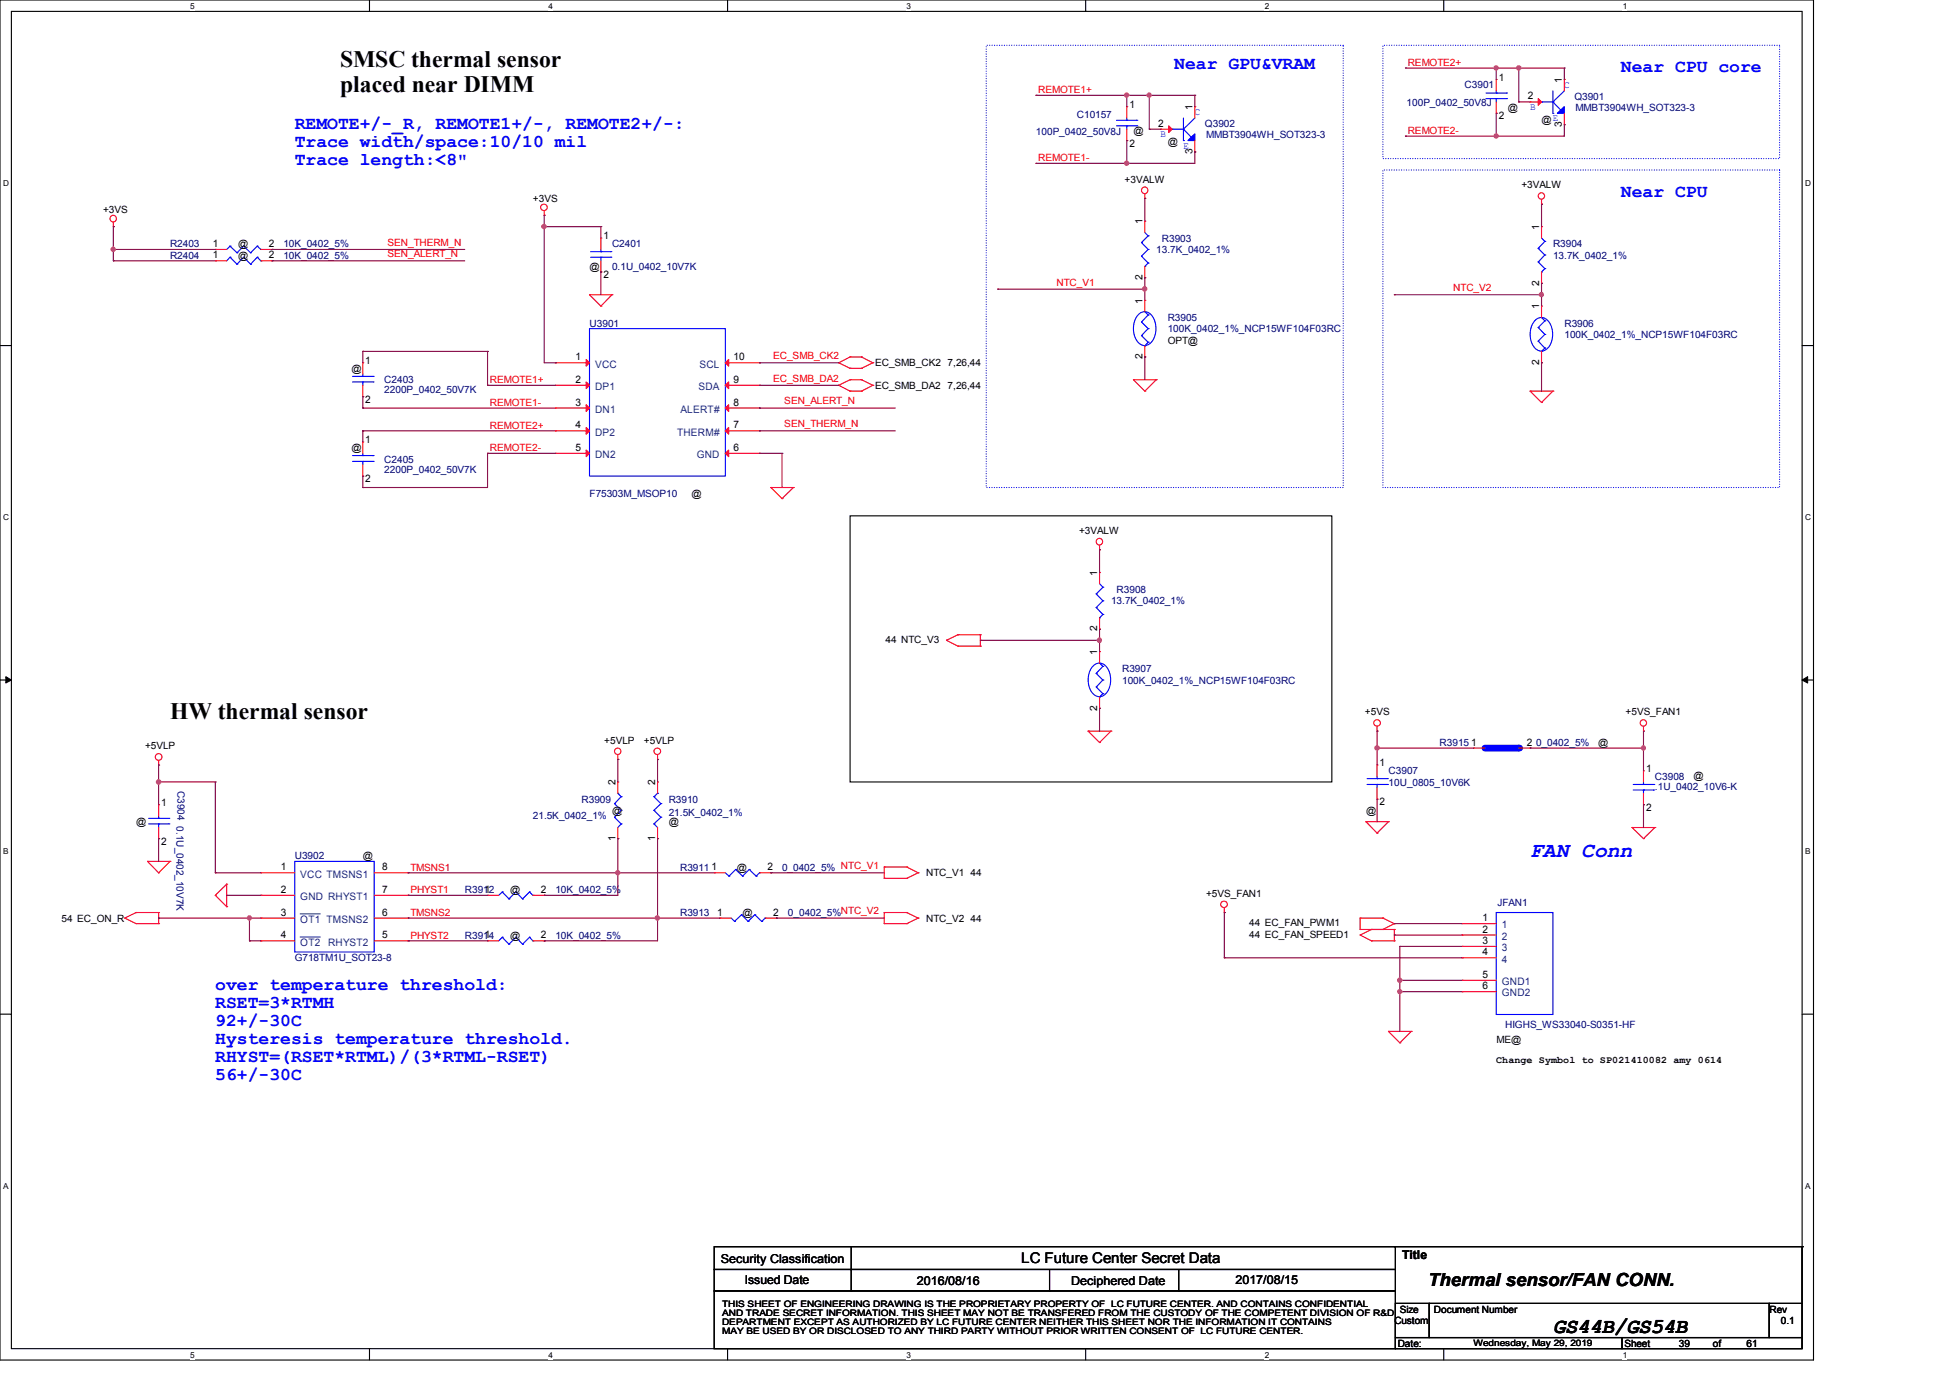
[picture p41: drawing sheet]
<svg xmlns="http://www.w3.org/2000/svg" width="297mm" height="210mm" viewBox="0 0 297 210" stroke-linecap="round" stroke-linejoin="round" font-family="sans-serif">
<defs><g id="words">
<g font-size="3.6">
<text x="51.8" y="10.2">SMSC thermal sensor</text>
<text x="51.8" y="14">placed near DIMM</text>
<text x="25.9" y="109.5">HW thermal sensor</text>
</g>
<text font-size="3.3" fill="#00f" x="233.2" y="130.6">FAN Conn</text>
<text font-size="3.3" x="236.7" y="203.1">GS44B/GS54B</text>
<g font-size="2.8" fill="#00f">
<text x="178.9" y="10.5">Near GPU&amp;VRAM</text>
<text x="247" y="11">Near CPU core</text>
<text x="44.9" y="19.6">REMOTE+/-_R, REMOTE1+/-, REMOTE2+/-:</text>
<text x="44.9" y="22.4">Trace width/space:10/10 mil</text>
<text x="44.9" y="25.1">Trace length:&lt;8&quot;</text>
<text x="247" y="30">Near CPU</text>
<text x="32.8" y="150.9">over temperature threshold:</text>
<text x="32.8" y="153.6">RSET=3*RTMH</text>
<text x="32.8" y="156.4">92+/-30C</text>
<text x="32.8" y="159.1">Hysteresis temperature threshold.</text>
<text x="32.8" y="161.9">RHYST=(RSET*RTML)/(3*RTML-RSET)</text>
<text x="32.8" y="164.6">56+/-30C</text>
</g>
<text font-size="2.8" x="217.6" y="196">Thermal sensor/FAN CONN.</text>
<text font-size="2.2" x="155.6" y="192.5">LC Future Center Secret Data</text>
<g font-size="1.9">
<text x="213.7" y="191.9">Title</text>
<text x="109.9" y="192.4">Security Classification</text>
<text x="113.5" y="195.7">Issued Date</text>
<text x="139.7" y="195.8">2016/08/16</text>
<text x="163.2" y="195.8">Deciphered Date</text>
<text x="188.3" y="195.7">2017/08/15</text>
</g>
<g font-size="1.6">
<text x="172.1" y="16.4">1</text>
<text x="228.4" y="12.3">1</text>
<text x="232.8" y="15.2">2</text>
<text x="172.1" y="22.4">2</text>
<text x="176.5" y="19.3">2</text>
<text x="228.4" y="18.2">2</text>
<text x="32.4" y="37.6">1</text>
<text x="32.4" y="39.4">1</text>
<text x="41" y="37.6">2</text>
<text x="41" y="39.4">2</text>
<text x="92" y="36.4">1</text>
<text x="92" y="42.4">2</text>
<text x="55.7" y="55.5">1</text>
<text x="87.7" y="54.9">1</text>
<text x="87.7" y="58.3">2</text>
<text x="111.8" y="58.3">9</text>
<text x="111.8" y="54.9">10</text>
<text x="55.7" y="61.4">2</text>
<text x="87.7" y="61.8">3</text>
<text x="87.7" y="65.3">4</text>
<text x="111.8" y="65.3">7</text>
<text x="111.8" y="61.8">8</text>
<text x="55.7" y="67.5">1</text>
<text x="87.7" y="68.7">5</text>
<text x="111.8" y="68.7">6</text>
<text x="55.7" y="73.5">2</text>
<text x="224.2" y="113.6">1</text>
<text x="232.7" y="113.6">2</text>
<text x="210.2" y="116.8">1</text>
<text x="250.8" y="117.6">1</text>
<text x="24.6" y="122.8">1</text>
<text x="210.2" y="122.7">2</text>
<text x="250.8" y="123.6">2</text>
<text x="24.6" y="128.8">2</text>
<text x="42.8" y="136.1">2</text>
<text x="42.8" y="132.6">1</text>
<text x="58.3" y="132.6">8</text>
<text x="58.3" y="136.1">7</text>
<text x="73.9" y="136.1">1</text>
<text x="82.4" y="136.1">2</text>
<text x="108.4" y="132.6">1</text>
<text x="117" y="132.6">2</text>
<text x="42.8" y="139.5">3</text>
<text x="42.8" y="143">4</text>
<text x="58.3" y="139.5">6</text>
<text x="58.3" y="143">5</text>
<text x="73.9" y="143">1</text>
<text x="82.4" y="143">2</text>
<text x="109.3" y="139.5">1</text>
<text x="117.8" y="139.5">2</text>
<text x="225.9" y="140.4">1</text>
<text x="225.9" y="142.1">2</text>
<text x="225.9" y="143.8">3</text>
<text x="225.9" y="145.6">4</text>
<text x="225.9" y="149">5</text>
<text x="225.9" y="150.7">6</text>
</g>
<g font-size="1.6" fill="#004080">
<text x="90.7" y="56">VCC</text>
<text x="90.7" y="59.4">DP1</text>
<text x="106.4" y="59.4">SDA</text>
<text x="106.6" y="56">SCL</text>
<text x="90.7" y="62.9">DN1</text>
<text x="103.7" y="62.9">ALERT#</text>
<text x="90.7" y="66.4">DP2</text>
<text x="90.7" y="69.8">DN2</text>
<text x="103.2" y="66.4">THERM#</text>
<text x="106.2" y="69.8">GND</text>
<text x="45.8" y="137.2">GND RHYST1</text>
<text x="45.8" y="133.7">VCC TMSNS1</text>
<text x="45.8" y="140.6">OT1 TMSNS2</text>
<text x="228.9" y="141.5">1</text>
<text x="228.9" y="143.2">2</text>
<text x="45.8" y="144.1">OT2</text>
<text x="50" y="144.1">RHYST2</text>
<text x="228.9" y="144.9">3</text>
<text x="228.9" y="146.7">4</text>
<text x="228.9" y="150.1">GND1</text>
<text x="228.9" y="151.9">GND2</text>
</g>
<g font-size="1.5" fill="#f00">
<text x="214.5" y="10">REMOTE2+</text>
<text x="158.2" y="14.2">REMOTE1+</text>
<text x="214.5" y="20.4">REMOTE2-</text>
<text x="158.2" y="24.6">REMOTE1-</text>
<text x="59.1" y="37.5">SEN_THERM_N</text>
<text x="59.1" y="39.2">SEN_ALERT_N</text>
<text x="161" y="43.5">NTC_V1</text>
<text x="221.5" y="44.4">NTC_V2</text>
<text x="74.6" y="58.4">REMOTE1+</text>
<text x="117.8" y="58.2">EC_SMB_DA2</text>
<text x="117.8" y="54.7">EC_SMB_CK2</text>
<text x="74.6" y="61.8">REMOTE1-</text>
<text x="74.6" y="65.3">REMOTE2+</text>
<text x="119.5" y="61.6">SEN_ALERT_N</text>
<text x="119.5" y="65.1">SEN_THERM_N</text>
<text x="74.6" y="68.7">REMOTE2-</text>
<text x="62.5" y="132.7">TMSNS1</text>
<text x="62.5" y="136.1">PHYST1</text>
<text x="62.5" y="139.6">TMSNS2</text>
<text x="62.5" y="143">PHYST2</text>
</g>
<g font-size="1.5" fill="#000080">
<text x="164.1" y="18">C10157</text>
<text x="214.3" y="16.1">100P_0402_50V8J</text>
<text x="223.2" y="13.3">C3901</text>
<text x="239.9" y="15.2">Q3901</text>
<text x="240.1" y="16.9">MMBT3904WH_SOT323-3</text>
<text x="157.9" y="20.6">100P_0402_50V8J</text>
<text x="183.6" y="19.4">Q3902</text>
<text x="183.8" y="21.1">MMBT3904WH_SOT323-3</text>
<text x="25.9" y="37.7">R2403</text>
<text x="25.9" y="39.4">R2404</text>
<text x="43.2" y="37.7">10K_0402_5%</text>
<text x="43.2" y="39.4">10K_0402_5%</text>
<text x="93.3" y="37.7">C2401</text>
<text x="93.3" y="41.1">0.1U_0402_10V7K</text>
<text x="176.2" y="38.5">13.7K_0402_1%</text>
<text x="177" y="36.8">R3903</text>
<text x="236.7" y="37.7">R3904</text>
<text x="236.7" y="39.4">13.7K_0402_1%</text>
<text x="89.8" y="49.8">U3901</text>
<text x="177.9" y="48.9">R3905</text>
<text x="177.9" y="50.6">100K_0402_1%_NCP15WF104F03RC</text>
<text x="238.4" y="49.8">R3906</text>
<text x="238.4" y="51.5">100K_0402_1%_NCP15WF104F03RC</text>
<text x="58.6" y="58.4">C2403</text>
<text x="58.6" y="59.9">2200P_0402_50V7K</text>
<text x="58.6" y="70.5">C2405</text>
<text x="58.6" y="72.1">2200P_0402_50V7K</text>
<text x="89.8" y="75.7">F75303M_MSOP10</text>
<text x="169.3" y="92.1">13.7K_0402_1%</text>
<text x="170.1" y="90.3">R3908</text>
<text x="171" y="102.4">R3907</text>
<text x="171" y="104.2">100K_0402_1%_NCP15WF104F03RC</text>
<text x="219.4" y="113.7">R3915</text>
<text x="234.1" y="113.7">0_0402_5%</text>
<text x="211.6" y="118">C3907</text>
<text x="211.6" y="119.7">10U_0805_10V6K</text>
<text x="252.2" y="118.9">C3908</text>
<text x="26.9" y="125.9" transform="rotate(90 26.9 125.9)">0.1U_0402_10V7K</text>
<text x="27.1" y="120.6" transform="rotate(90 27.1 120.6)">C3904</text>
<text x="81.2" y="124.9">21.5K_0402_1%</text>
<text x="88.6" y="122.3">R3909</text>
<text x="101.9" y="122.3">R3910</text>
<text x="101.9" y="124.4">21.5K_0402_1%</text>
<text x="252.2" y="120.4">.1U_0402_10V6-K</text>
<text x="44.9" y="130.9">U3902</text>
<text x="70.8" y="136.1">R3912</text>
<text x="84.6" y="136.1">10K_0402_5%</text>
<text x="103.6" y="132.7">R3911</text>
<text x="119.2" y="132.7">0_0402_5% NTC_V1</text>
<text x="70.8" y="143">R3914</text>
<text x="84.6" y="143">10K_0402_5%</text>
<text x="103.6" y="139.6">R3913</text>
<text x="120.1" y="139.6">0_0402_5%NTC_V2</text>
<text x="228.2" y="138">JFAN1</text>
<text x="44.9" y="146.5">G718TM1U_SOT23-8</text>
<text x="229.4" y="156.7">HIGHS_WS33040-S0351-HF</text>
</g>
<g font-size="1.5">
<text x="181.7" y="16.8" transform="rotate(-90 181.7 16.8)">1</text>
<text x="229.8" y="16.9">@</text>
<text x="238" y="12.6" transform="rotate(-90 238 12.6)">1</text>
<text x="172.7" y="20.4">@</text>
<text x="177.9" y="22.1">@</text>
<text x="181.7" y="23.5" transform="rotate(-90 181.7 23.5)">3</text>
<text x="234.9" y="18.7">@E</text>
<text x="238" y="19.3" transform="rotate(-90 238 19.3)">3</text>
<text x="171.4" y="27.8">+3VALW</text>
<text x="231.8" y="28.7">+3VALW</text>
<text x="15.7" y="32.5">+3VS</text>
<text x="81.2" y="30.8">+3VS</text>
<text x="174.1" y="34.2" transform="rotate(-90 174.1 34.2)">1</text>
<text x="234.5" y="35.1" transform="rotate(-90 234.5 35.1)">1</text>
<text x="36.3" y="37.7">@</text>
<text x="36.3" y="39.4">@</text>
<text x="89.8" y="41.1">@</text>
<text x="174.1" y="46.3" transform="rotate(-90 174.1 46.3)">1</text>
<text x="174.1" y="42.7" transform="rotate(-90 174.1 42.7)">2</text>
<text x="234.5" y="47.2" transform="rotate(-90 234.5 47.2)">1</text>
<text x="234.5" y="43.5" transform="rotate(-90 234.5 43.5)">2</text>
<text x="177.9" y="52.4">OPT@</text>
<text x="53.6" y="56.7">@</text>
<text x="133.4" y="55.8">EC_SMB_CK2 7,26,44</text>
<text x="133.4" y="59.3">EC_SMB_DA2 7,26,44</text>
<text x="174.1" y="54.8" transform="rotate(-90 174.1 54.8)">2</text>
<text x="234.5" y="55.6" transform="rotate(-90 234.5 55.6)">2</text>
<text x="53.6" y="68.7">@</text>
<text x="105.4" y="75.7">@</text>
<text x="164.4" y="81.4">+3VALW</text>
<text x="167.2" y="87.7" transform="rotate(-90 167.2 87.7)">1</text>
<text x="134.9" y="98">44 NTC_V3</text>
<text x="167.2" y="99.8" transform="rotate(-90 167.2 99.8)">1</text>
<text x="167.2" y="96.2" transform="rotate(-90 167.2 96.2)">2</text>
<text x="92.1" y="113.3">+5VLP</text>
<text x="98.1" y="113.3">+5VLP</text>
<text x="167.2" y="108.3" transform="rotate(-90 167.2 108.3)">2</text>
<text x="208" y="109">+5VS</text>
<text x="243.6" y="113.7">@</text>
<text x="247.7" y="109">+5VS_FAN1</text>
<text x="22.1" y="114.2">+5VLP</text>
<text x="93.8" y="119.7" transform="rotate(-90 93.8 119.7)">2</text>
<text x="99.8" y="119.7" transform="rotate(-90 99.8 119.7)">2</text>
<text x="258.1" y="118.7">@</text>
<text x="20.7" y="125.8">@</text>
<text x="93.3" y="124">@</text>
<text x="101.9" y="125.8">@</text>
<text x="208.2" y="124">@</text>
<text x="55.3" y="130.9">@</text>
<text x="93.8" y="128.2" transform="rotate(-90 93.8 128.2)">1</text>
<text x="99.8" y="128.2" transform="rotate(-90 99.8 128.2)">1</text>
<text x="77.7" y="136.1">@</text>
<text x="112.3" y="132.7">@</text>
<text x="141.1" y="133.5">NTC_V1 44</text>
<text x="183.8" y="136.7">+5VS_FAN1</text>
<text x="9.4" y="140.5">54 EC_ON_R</text>
<text x="77.7" y="143">@</text>
<text x="113.2" y="139.6">@</text>
<text x="141.1" y="140.5">NTC_V2 44</text>
<text x="190.3" y="142.9">44 EC_FAN_SPEED1</text>
<text x="190.3" y="141.1">44 EC_FAN_PWM1</text>
<text x="228" y="161.9">Change Symbol to SP021410082 amy 0614</text>
<text x="228" y="158.9">ME@</text>
<text x="212.5" y="201.8">Custom</text>
<text x="213.3" y="200">Size</text>
<text x="218.5" y="200">Document Number</text>
<text x="269.6" y="200">Rev</text>
<text x="271.4" y="201.8">0.1</text>
<text x="213" y="205.2">Date:</text>
<text x="247.5" y="205.2">Sheet</text>
<text x="255.8" y="205.2">39</text>
<text x="261" y="205.2">of</text>
<text x="266.2" y="205.2">61</text>
</g>
<g font-size="1.5" fill="#00f">
<text x="182.1" y="17.5">C</text>
<text x="233.2" y="16.8">B</text>
<text x="238.4" y="13.3">C</text>
<text x="176.9" y="20.9">B</text>
<text x="180.3" y="22.6">E</text>
</g>
<g font-size="1.4">
<text x="110" y="199.2">THIS SHEET OF ENGINEERING DRAWING IS THE PROPRIETARY PROPERTY OF LC FUTURE CENTER. AND CONTAINS CONFIDENTIAL</text>
<text x="110" y="200.6">AND TRADE SECRET INFORMATION. THIS SHEET MAY NOT BE TRANSFERED FROM THE CUSTODY OF THE COMPETENT DIVISION OF R&amp;D</text>
<text x="110" y="202">DEPARTMENT EXCEPT AS AUTHORIZED BY LC FUTURE CENTER NEITHER THIS SHEET NOR THE INFORMATION IT CONTAINS</text>
<text x="110" y="203.4">MAY BE USED BY OR DISCLOSED TO ANY THIRD PARTY WITHOUT PRIOR WRITTEN CONSENT OF LC FUTURE CENTER.</text>
<text x="224.5" y="205.1">Wednesday, May 29, 2019</text>
</g>
<g font-size="1.3">
<text x="29" y="1.3">5</text>
<text x="83.6" y="1.3">4</text>
<text x="138.1" y="1.3">3</text>
<text x="192.7" y="1.3">2</text>
<text x="247.3" y="1.3">1</text>
<text x=".5" y="28.3">D</text>
<text x="275.1" y="28.3">D</text>
<text x=".5" y="79.2">C</text>
<text x="275.1" y="79.2">C</text>
<text x=".5" y="130.2">B</text>
<text x="275.1" y="130.2">B</text>
<text x=".5" y="181.1">A</text>
<text x="275.1" y="181.1">A</text>
<text x="29" y="206.9">5</text>
<text x="83.6" y="206.9">4</text>
<text x="138.1" y="206.9">3</text>
<text x="192.7" y="206.9">2</text>
<text x="247.3" y="206.9">1</text>
</g>
</g></defs>
<path d="M0 0h276.4v207.3h-276.4zM1.7 1.7h272.9v203.8h-272.9z" fill="none" stroke="#000" stroke-width=".17"/>
<g fill="#fff">
<path d="M29 .2h.7v1.4h-.7z"/>
<path d="M29 205.7h.7v1.4h-.7z"/>
</g>
<path d="M56.3 0v1.7M56.3 205.5v1.8" fill="none" stroke="#000" stroke-width=".17"/>
<g fill="#fff">
<path d="M83.6 .2h.6v1.4h-.6z"/>
<path d="M83.6 205.7h.6v1.4h-.6z"/>
</g>
<path d="M110.9 0v1.7M110.9 205.5v1.8" fill="none" stroke="#000" stroke-width=".17"/>
<g fill="#fff">
<path d="M138.1 .2h.7v1.4h-.7z"/>
<path d="M138.1 205.7h.7v1.4h-.7z"/>
</g>
<path d="M165.4 0v1.7M165.4 205.5v1.8" fill="none" stroke="#000" stroke-width=".17"/>
<g fill="#fff">
<path d="M192.7 .2h.7v1.4h-.7z"/>
<path d="M192.7 205.7h.7v1.4h-.7z"/>
</g>
<path d="M220 0v1.7M220 205.5v1.8" fill="none" stroke="#000" stroke-width=".17"/>
<g fill="#fff">
<path d="M247.3 .2h.6v1.4h-.6z"/>
<path d="M247.3 205.7h.6v1.4h-.6z"/>
<path d="M.5 27.2h.9v1.4h-.9z"/>
<path d="M275.1 27.2h.9v1.4h-.9z"/>
<path d="M.5 78.1h.9v1.4h-.9z"/>
<path d="M275.1 78.1h.9v1.4h-.9z"/>
</g>
<path d="M0 52.7h1.7M274.6 52.7h1.8" fill="none" stroke="#000" stroke-width=".17"/>
<g fill="#fff">
<path d="M.5 129.1h.8v1.4h-.8z"/>
<path d="M275.1 129.1h.8v1.4h-.8z"/>
</g>
<path d="M0 103.6h1.7M274.6 103.6h1.8" fill="none" stroke="#000" stroke-width=".17"/>
<path d="M.9 103.1l.8 .5-.8 .5zM274.6 103.6l.9-.5v1z" fill="#000" stroke="#000" stroke-width=".15"/>
<g fill="#fff">
<path d="M.5 180h.8v1.4h-.8z"/>
<path d="M275.1 180h.8v1.4h-.8z"/>
</g>
<g fill="none" stroke="#000" stroke-width=".17">
<path d="M129.5 78.6h73.4v40.6h-73.4zM0 154.6h1.7M274.6 154.6h1.8M108.8 190h103.8v3.5h-103.8zM108.8 193.5h103.8v3.2h-103.8zM108.8 196.7h103.8v8.8h-103.8zM129.7 193.5h.1M129.7 196.7h.1M129.7 190v6.7M159.9 196.7h.1M159.9 193.5v3.2M179.6 196.7h.1"/>
<path d="M179.6 193.5v3.2M212.5 190h62.1M212.6 198.6h5.2v5.2h-5.2zM217.8 198.6h51.8v5.2h-51.8zM269.6 198.6h5v5.2h-5zM274.6 190h.1M274.6 190v8.6M212.6 203.8h34.6v1.7h-34.6zM247.2 203.8h27.4v1.7h-27.4z"/>
</g>
<path d="M150.3 6.9h54.4v67.4h-54.4zM210.7 6.9h60.5v17.3h-60.5zM210.7 25.9h60.5v48.4h-60.5z" fill="none" stroke="#00f" stroke-width=".17" stroke-dasharray="0 .3"/>
<g fill="none" stroke="#f00" stroke-width=".17">
<path d="M176.9 19.7h.1M176.9 19.7h1.7M182.1 16.3h.1M182.1 16.3v1.7M228 12.1h.1M228 17.3h.1M228 12.1v1.7M228 15.5v1.8M17.3 34.5h.1M17.3 33.9v.6M82.9 32.8h.1M82.9 32.1v.7"/>
<path d="M174.5 30.2h.1M174.5 29.5v.7M182.1 23.2h.1M182.1 21.4v1.8M234.9 31.1h.1M234.9 30.4v.7M55.3 55.3h.1M55.3 55.3v1.7M55.3 58.7v1.8M84.6 55.3h.1M84.6 58.7h.1M84.6 55.3h5.2"/>
<path d="M84.6 58.7h5.2M89.8 44.9h.1M89.8 44.9h3.5M89.8 44.9l1.8 1.8M91.6 46.7h.1M93.3 44.9h.1M93.3 44.9l-1.7 1.8M110.5 55.3h5.2M110.5 58.7h5.2M115.7 58.7h.1M115.7 55.3h.1M127.8 55.3h.1"/>
<path d="M127.8 58.7h.1M127.8 55.3l1.7 .8M127.8 58.7l1.7 .9M129.5 54.4h.1M129.5 56.1h.1M129.5 57.9h.1M129.5 59.6h.1M129.5 54.4l-1.7 .9M129.5 54.4h1.8M129.5 56.1h1.8M129.5 57.9l-1.7 .8M129.5 57.9h1.8"/>
<path d="M129.5 59.6h1.8M131.3 54.4h.1M131.3 56.1h.1M131.3 57.9h.1M131.3 59.6h.1M131.3 54.4l1.7 .9M131.3 57.9l1.7 .8M133 55.3h.1M133 58.7h.1M133 55.3l-1.7 .8M133 58.7l-1.7 .9M172.7 57.9h.1"/>
<path d="M172.7 57.9h3.5M172.7 57.9l1.8 1.7M174.5 59.6h.1M176.2 57.9h.1M176.2 57.9l-1.7 1.7M233.2 59.6h.1M233.2 59.6h3.4M233.2 59.6l1.7 1.7M234.9 46.7h.1M234.9 55.3h.1M234.9 46.7v1.7M234.9 53.6v1.7"/>
<path d="M236.6 59.6h.1M236.6 59.6l-1.7 1.7M55.3 60.5h.1M84.6 62.2h.1M84.6 65.7h.1M84.6 69.1h.1M84.6 62.2h5.2M84.6 65.7h5.2M84.6 69.1h5.2M110.5 62.2h5.2M110.5 65.7h5.2M110.5 69.1h5.2"/>
<path d="M115.7 69.1h.1M115.7 65.7h.1M115.7 62.2h.1M117.5 74.3h.1M117.5 74.3h3.4M117.5 74.3l1.7 1.7M119.2 76h.1M120.9 74.3h.1M120.9 74.3l-1.7 1.7M234.9 61.3h.1M144.2 97.6h.1M144.2 97.6l1.8 .9"/>
<path d="M146 98.5h.1M146 96.7h.1M146 98.5h3.4M146 96.7l-1.8 .9M146 96.7h3.4M149.4 96.7h.1M149.4 98.5h.1M149.4 96.7v1.8M167.6 83.8h.1M167.6 87.2h.1M167.6 95.9h.1M167.6 83.1v.7"/>
<path d="M167.6 87.2v1.7M167.6 94.1v1.8M24.2 116.6h.1M24.2 115.9v.7M94.1 115.7h.1M94.1 115v.7M100.2 115.7h.1M100.2 115v.7M165.8 111.4h.1M165.8 111.4h3.5M165.8 111.4l1.8 1.8M167.6 113.2h.1"/>
<path d="M169.3 111.4h.1M169.3 111.4l-1.7 1.8M209.8 111.4h.1M209.8 110.7v.7M250.4 111.4h.1M250.4 110.7v.7M19 139.9h.1M19 139.9l1.7 .9M20.7 139.1h.1M20.7 139.1h3.5M20.7 139.1l-1.7 .8M22.5 131.3h.1"/>
<path d="M22.5 131.3h3.4M22.5 131.3l1.7 1.7M24.2 139.1h.1M24.2 133h.1M24.2 122.6h.1M24.2 127.8h.1M24.2 122.6v1.8M24.2 126.1v1.7M24.2 139.1v1.7M25.9 131.3h.1M25.9 131.3l-1.7 1.7M32.8 136.4h.1"/>
<path d="M32.8 136.4l1.7 1.8M34.5 138.2h.1M34.5 134.7h.1M34.5 134.7v3.5M34.5 134.7l-1.7 1.7M134.7 139.1h.1M134.7 133.9h.1M134.7 132.1h.1M134.7 139.1h3.5M134.7 132.1v1.8M134.7 139.1v1.7M134.7 132.1h3.5"/>
<path d="M134.7 133.9h3.5M138.2 139.1h.1M138.2 132.1h.1M138.2 133.9h.1M138.2 139.1l1.7 .8M138.2 132.1l1.7 .9M139.9 139.9h.1M139.9 133h.1M139.9 139.9l-1.7 .9M139.9 133l-1.7 .9M186.6 139.1h.1M186.6 138.3v.8"/>
<path d="M207.3 139.9h.1M207.3 139.9h3.4M207.3 139.9v1.7M208.2 125.2h.1M208.2 125.2h3.4M208.2 125.2l1.6 1.8M209.8 127h.1M210.7 139.9h.1M210.7 139.9l1.8 .9M211.6 125.2h.1M211.6 125.2l-1.8 1.8M248.7 126.1h.1"/>
<path d="M248.7 126.1h3.5M248.7 126.1l1.7 1.7M250.4 127.8h.1M252.2 126.1h.1M252.2 126.1l-1.8 1.7M20.7 140.8h.1M20.7 140.8h3.5M24.2 140.8h.1M134.7 140.8h.1M134.7 140.8h3.5M138.2 140.8h.1M207.3 142.5h.1"/>
<path d="M207.3 141.6h.1M207.3 141.6h5.2M207.3 142.5l1.7 .9M209 141.6h.1M209 143.4h.1M209 141.6l-1.7 .9M209 143.4h3.5M210.7 141.6h.1M211.6 157.2h.1M211.6 157.2h3.5M211.6 157.2l1.7 1.7M212.5 143.4h.1"/>
<path d="M212.5 141.6h.1M212.5 140.8h.1M212.5 141.6v1.8M212.5 140.8l-1.8 .8M213.3 158.9h.1M215.1 157.2h.1M215.1 157.2l-1.8 1.7"/>
<circle cx="17.2" cy="33.3" r=".5"/>
<circle cx="82.9" cy="31.6" r=".5"/>
<circle cx="174.4" cy="29" r=".5"/>
<circle cx="234.9" cy="29.9" r=".49"/>
<circle cx="167.5" cy="82.6" r=".5"/>
<circle cx="24.2" cy="115.4" r=".51"/>
<circle cx="94.1" cy="114.5" r=".49"/>
<circle cx="100.2" cy="114.5" r=".5"/>
<circle cx="209.9" cy="110.2" r=".5"/>
<circle cx="250.4" cy="110.2" r=".49"/>
<circle cx="186.5" cy="137.8" r=".5"/>
</g>
<path d="M181 21.4l1.1-1v1z" fill-rule="evenodd" fill="#00f" stroke="#00f" stroke-width=".17"/>
<g fill="none" stroke="#00f" stroke-width=".17">
<path d="M178.6 19.7h.1M178.6 19.7h1.7M180.3 19.7h.1M180.3 19.7l1.2 1.2M180.3 18v3.4M182.1 18l-1.8 1.7M226.4 15h3.2M226.4 14.2h3.2M228 14.2h.1M228 15h.1M228 13.8v.4M228 15v.5"/>
<path d="M229.6 15h.1M229.6 14.2h.1M180.3 21.4h.1M181.5 20.9h.1M53.7 58.2h3.2M53.7 57.4h3.2M55.3 57.4h.1M55.3 58.2h.1M55.3 57v.4M55.3 58.2v.5M56.9 58.2h.1M56.9 57.4h.1"/>
<path d="M89.8 50.1h20.7v22.5h-20.7zM234 48.7a1.45 1.45 0 0 1 2.4 1 3.1 3.1 0 0 1-1.1 3.7 1.5 1.5 0 0 1-1.9-1.2 3.3 3.3 0 0 1 .6-3.5zM234.4 49.9h.1M234.4 52h.1M234.4 49.9l1 1.1M234.4 52l1 1M234.9 53.6h.1M234.9 48.4l.5 .5M235.4 48.9h.1M235.4 51h.1M235.4 53h.1M235.4 48.9l-1 1"/>
<path d="M235.4 51l-1 1M235.4 53l-.5 .6M167 90.5h.1M167 92.6h.1M167 90.5l1.1 1.1M167 92.6l1.1 1M167.6 94.1h.1M167.6 88.9l.5 .6M168.1 89.5h.1M168.1 91.6h.1M168.1 93.6h.1M168.1 89.5l-1.1 1"/>
<path d="M168.1 91.6l-1.1 1M168.1 93.6l-.5 .5M22.6 125.6h3.1M22.6 124.7h3.1M24.2 124.7h.1M24.2 125.6h.1M24.2 124.4v.3M24.2 125.6v.5M25.7 125.6h.1M25.7 124.7h.1"/>
</g>
<g fill="#f00" stroke="#f00" stroke-width=".17">
<path d="M178.1 19.2l.5 .5-.5 .5z"/>
<path d="M89.3 54.8l.5 .5-.5 .5z"/>
<path d="M89.3 58.2l.5 .5-.5 .5z"/>
<path d="M89.3 61.7l.5 .5-.5 .5z"/>
<path d="M89.3 65.2l.5 .5-.5 .5z"/>
<path d="M89.3 68.6l.5 .5-.5 .5z"/>
<path d="M110.5 69.1l.5-.5v1z"/>
<path d="M110.5 65.7l.5-.5v1z"/>
<path d="M110.5 62.2l.5-.5v1z"/>
<path d="M110.5 58.7l.5-.5v1z"/>
<path d="M110.5 55.3l.5-.5v1z"/>
</g>
<path d="M226.3 114h5.1" fill="none" stroke="#00f" stroke-width="1"/>
<circle cx="231.4" cy="114" r=".51" fill="#00f"/>
<g fill="none" stroke="#f00" stroke-width=".17">
<path d="M171.7 16.3h.1M171.7 16.3v1.7M171.7 19.7v1.7M233.2 15.5h.1M233.2 15.5h1.7M238.4 19h.1M238.4 12.1h.1M238.4 12.1v1.7M238.4 17.3v1.7M32.8 38h.1M32.8 39.8h.1M32.8 38h1.7"/>
<path d="M32.8 39.8h1.7M39.8 38h1.6M39.8 39.8h1.6M41.4 38h.1M41.4 39.8h.1M91.6 36.3h.1M91.6 36.3v1.7M91.6 39.8v1.6M171.7 21.4h.1M174.5 33.7h.1M174.5 33.7v1.7M234.9 34.5h.1"/>
<path d="M234.9 34.5v1.8M91.6 41.4h.1M174.5 45.8h.1M174.5 54.4h.1M174.5 42.3h.1M174.5 40.6v1.7M174.5 45.8v1.7M174.5 52.7v1.7M234.9 43.2h.1M234.9 41.4v1.8M55.3 67.4h.1M55.3 72.6h.1"/>
<path d="M55.3 67.4v1.7M55.3 70.8v1.8M167.6 99.3h.1M167.6 99.3v1.7M94.1 119.2h.1M94.1 119.2v1.7M100.2 119.2h.1M100.2 119.2v1.7M167.6 107.9h.1M167.6 106.2v1.7M209.8 116.6h.1M209.8 116.6v1.7"/>
<path d="M224.5 114h.1M224.5 114h1.8M231.4 114h1.8M233.2 114h.1M250.4 117.5h.1M250.4 117.5v1.7M39.8 139.9h.1M39.8 136.4h.1M39.8 133h.1M39.8 139.9h5.1M39.8 133h5.1M39.8 136.4h5.1"/>
<path d="M57 139.9h5.2M57 133h5.2M57 136.4h5.2M62.2 139.9h.1M62.2 136.4h.1M62.2 133h.1M74.3 136.4h.1M74.3 136.4h1.7M81.2 136.4h1.7M82.9 136.4h.1M94.1 127.8h.1M94.1 126.1v1.7"/>
<path d="M100.2 127.8h.1M100.2 126.1v1.7M108.8 133h.1M108.8 133h1.7M109.7 139.9h.1M109.7 139.9h1.7M115.7 133h1.8M116.6 139.9h1.7M117.5 133h.1M118.3 139.9h.1M209.8 121.8h.1M209.8 120.1v1.7"/>
<path d="M250.4 122.6h.1M250.4 120.9v1.7M39.8 143.4h.1M39.8 143.4h5.1M57 143.4h5.2M62.2 143.4h.1M74.3 143.4h.1M74.3 143.4h1.7M81.2 143.4h1.7M82.9 143.4h.1M222.8 140.8h.1M222.8 142.5h.1"/>
<path d="M222.8 144.2h.1M222.8 146h.1M222.8 149.4h.1M222.8 151.1h.1M222.8 140.8h5.2M222.8 142.5h5.2M222.8 144.2h5.2M222.8 146h5.2M222.8 149.4h5.2M222.8 151.1h5.2"/>
</g>
<g fill="none" stroke="#00f" stroke-width=".17">
<path d="M170.1 19.2h3.1M170.1 18.3h3.1M171.7 18.3h.1M171.7 19.2h.1M171.7 18v.3M171.7 19.2v.5M173.2 19.2h.1M173.2 18.3h.1M234.9 15.5h.1M234.9 15.5h1.7M236.6 15.5h.1M236.6 17.3h.1"/>
<path d="M236.6 15.5l1.2 1.3M236.6 13.8v3.5M237.8 16.8h.1M238.4 13.8l-1.8 1.7M35.1 37.5h.1M35.1 39.2h.1M35.1 37.5l-.6 .5M35.1 37.5l1 1M35.1 39.2l-.6 .6M35.1 39.2l1 1.1M36.1 38.5h.1M37.1 37.5h.1"/>
<path d="M37.1 39.2h.1M37.1 37.5l-1 1M37.1 37.5l1.1 1M37.1 39.2l-1 1.1M37.1 39.2l1.1 1.1M38.2 38.5h.1M39.2 37.5h.1M39.2 39.2h.1M39.2 37.5l-1 1M39.2 37.5l.6 .5M39.2 39.2l-1 1.1M39.2 39.2l.6 .6"/>
<path d="M39.8 38h.1M39.8 39.8h.1M90 39.2h3.1M90 38.4h3.1M91.6 38.4h.1M91.6 39.2h.1M91.6 38v.4M91.6 39.2v.6M93.1 39.2h.1M93.1 38.4h.1M173.9 37h.1M173.9 39h.1"/>
<path d="M173.9 37l1.1 1M173.9 39l1.1 1.1M174.5 35.4l.5 .5M175 35.9h.1M175 38h.1M175 35.9l-1.1 1.1M175 38l-1.1 1M234.4 37.8h.1M234.4 39.9h.1M234.4 37.8l1 1.1M234.4 39.9l1 1M234.9 36.3l.5 .5"/>
<path d="M235.4 36.8h.1M235.4 38.9h.1M235.4 36.8l-1 1M235.4 38.9l-1 1M36.1 40.3h.1M38.2 40.3h.1M173.6 47.9a1.45 1.45 0 0 1 2.3 .9 3.2 3.2 0 0 1-1 3.8 1.5 1.5 0 0 1-1.9-1.2 3.4 3.4 0 0 1 .6-3.5zM173.9 49.1h.1M173.9 51.1h.1M173.9 49.1l1.1 1M173.9 51.1l1.1 1.1M174.5 52.7h.1"/>
<path d="M174.5 40.6h.1M174.5 47.5l.5 .5M175 48h.1M175 50.1h.1M175 52.2h.1M175 40.1h.1M175 48l-1.1 1.1M175 50.1l-1.1 1M175 52.2l-.5 .5M175 40.1l-.5 .5M234.9 41.4h.1M235.4 40.9h.1"/>
<path d="M235.4 40.9l-.5 .5M53.7 70.3h3.2M53.7 69.4h3.2M55.3 69.4h.1M55.3 70.3h.1M55.3 69.1v.3M55.3 70.3v.5M56.9 70.3h.1M56.9 69.4h.1M166.7 101.4a1.45 1.45 0 0 1 2.3 .9 3.1 3.1 0 0 1-1 3.8 1.5 1.5 0 0 1-1.9-1.2 3.3 3.3 0 0 1 .6-3.5zM167 102.6h.1M167 104.7h.1"/>
<path d="M167 102.6l1.1 1M167 104.7l1.1 1M167.6 106.2h.1M167.6 101l.5 .6M168.1 101.6h.1M168.1 103.6h.1M168.1 105.7h.1M168.1 101.6l-1.1 1M168.1 103.6l-1.1 1.1M168.1 105.7l-.5 .5M208.3 119.5h3.1M208.3 118.7h3.1"/>
<path d="M209.8 118.7h.1M209.8 119.5h.1M209.8 118.3v.4M209.8 119.5v.6M211.4 119.5h.1M211.4 118.7h.1M248.9 119.5h3.1M250.4 119.5h.1M250.4 119.2v.3M252 119.5h.1M44.9 131.3h12.1v13.8h-12.1zM76.5 135.9h.1"/>
<path d="M76.5 135.9l-.5 .5M76.5 135.9l1.1 1.1M77.6 137h.1M78.6 135.9h.1M78.6 135.9l-1 1.1M78.6 135.9l1 1.1M79.6 137h.1M80.7 135.9h.1M80.7 135.9l-1.1 1.1M80.7 135.9l.5 .5M81.2 136.4h.1M93.6 124.5h.1"/>
<path d="M93.6 122.5h.1M93.6 124.5l1.1 1.1M93.6 122.5l1.1 1M94.1 120.9h.1M94.1 120.9l.6 .5M94.7 125.6h.1M94.7 123.5h.1M94.7 121.4h.1M94.7 125.6l-.6 .5M94.7 123.5l-1.1 1M94.7 121.4l-1.1 1.1M99.7 125.6h.1"/>
<path d="M99.7 123.5h.1M99.7 121.4h.1M99.7 125.6l.5 .5M99.7 123.5l1 1M99.7 121.4l1 1.1M100.2 120.9h.1M100.2 120.9l-.5 .5M100.7 124.5h.1M100.7 122.5h.1M100.7 124.5l-1 1.1M100.7 122.5l-1 1M110.5 133l.6 .5"/>
<path d="M111.1 133.5h.1M111.4 139.9l.5 .5M112.1 132.5h.1M112.1 132.5l-1 1M112.1 132.5l1.1 1M113 139.4h.1M113 139.4l-1.1 1M113 139.4l1 1M113.2 133.5h.1M114.2 132.5h.1M114.2 132.5l-1 1M114.2 132.5l1 1"/>
<path d="M115 139.4h.1M115 139.4l-1 1M115 139.4l1.1 1M115.2 133.5h.1M115.7 133h.1M115.7 133l-.5 .5M116.6 139.9h.1M116.6 139.9l-.5 .5M228 139.1h8.6v15.5h-8.6zM248.9 120.4h3.1M250.4 120.4h.1M250.4 120.4v.5"/>
<path d="M252 120.4h.1M76.5 142.8h.1M76.5 142.8l-.5 .6M76.5 142.8l1.1 1.1M77.6 143.9h.1M78.6 142.8h.1M78.6 142.8l-1 1.1M78.6 142.8l1 1.1M79.6 143.9h.1M80.7 142.8h.1M80.7 142.8l-1.1 1.1M80.7 142.8l.5 .6"/>
<path d="M81.2 143.4h.1M111.9 140.4h.1M114 140.4h.1M116.1 140.4h.1"/>
</g>
<path d="M237.8 16.8l.6-.5v1h-1.1z" fill-rule="evenodd" fill="#00f" stroke="#00f" stroke-width=".17"/>
<path d="M234.4 15l.5 .5-.5 .5z" fill="#f00" stroke="#f00" stroke-width=".17"/>
<path d="M45.7 139.3h3.2M45.7 142.8h3.2" fill="none" stroke="#004080" stroke-width=".15"/>
<g fill="none" stroke="#800040" stroke-width=".17">
<path d="M157.9 14.5h.1M157.9 14.5h24.2M171.7 14.5h.1M171.7 14.5v1.8M175.1 14.5h.1M175.1 19.7h.1M175.1 14.5v5.2M175.1 19.7h1.8M182.1 14.5h.1M182.1 14.5v1.8M214.2 10.4h.1M214.2 10.4h24.2"/>
<path d="M228 17.3h.1M228 10.4h.1M228 10.4v1.7M228 17.3v3.4M231.4 10.4h.1M231.4 15.5h.1M231.4 10.4v5.1M231.4 15.5h1.8M238.4 19h.1M238.4 10.4h.1M238.4 10.4v1.7M238.4 19v1.7h-24.2"/>
<path d="M17.3 38h.1M17.3 39.8h.1M17.3 34.5h.1M17.3 38h15.5M17.3 39.8h15.5M17.3 34.5v5.3M41.4 38h.1M41.4 39.8h.1M41.4 38h29.4M41.4 39.8h29.4M82.9 32.8h.1M82.9 34.5h.1"/>
<path d="M82.9 32.8v22.5h1.7M82.9 34.5h8.7M91.6 34.5h.1M91.6 34.5v1.8M157.9 24.9h.1M171.7 21.4h.1M171.7 24.9h.1M171.7 21.4v3.5M174.5 30.2h.1M174.5 30.2v3.5M182.1 23.2h.1M182.1 23.2v1.7h-24.2"/>
<path d="M214.2 20.7h.1M228 20.7h.1M234.9 31.1h.1M234.9 31.1v3.4M55.3 53.6h.1M55.3 53.6v1.7M55.3 53.6h19M74.3 58.7h.1M74.3 53.6h.1M74.3 58.7h10.3M74.3 53.6v5.1M84.6 55.3h.1"/>
<path d="M91.6 41.4h.1M91.6 41.4v3.5M115.7 58.7h.1M115.7 55.3h.1M115.7 58.7h12.1M115.7 55.3h12.1M152 44.1h.1M152 44.1h22.5M174.5 44.1h.1M174.5 54.4h.1M174.5 42.3h.1M174.5 42.3v3.5"/>
<path d="M174.5 54.4v3.5M212.5 44.9h.1M212.5 44.9h22.4M234.9 44.9h.1M234.9 55.3h.1M234.9 43.2h.1M234.9 43.2v3.5M234.9 55.3v4.3M55.3 65.7h.1M55.3 62.2h.1M55.3 60.5h.1M55.3 74.3h.1"/>
<path d="M55.3 72.6h.1M55.3 60.5v1.7M55.3 65.7v1.7M55.3 72.6v1.7M55.3 62.2h29.3M55.3 65.7h29.3M74.3 69.1h.1M74.3 69.1v5.2h-19M74.3 69.1h10.3M115.7 62.2h.1M115.7 65.7h.1M115.7 69.1h.1"/>
<path d="M115.7 62.2h20.7M115.7 65.7h20.7M115.7 69.1h3.5M119.2 69.1h.1M119.2 69.1v5.2M149.4 97.6h.1M149.4 97.6h18.2M167.6 97.6h.1M167.6 83.8h.1M167.6 95.9h.1M167.6 83.8v3.4M167.6 95.9v3.4"/>
<path d="M24.2 119.2h.1M24.2 116.6h.1M24.2 116.6v6M24.2 119.2h8.6M32.8 119.2h.1M32.8 119.2v13.8M94.1 115.7h.1M94.1 115.7v3.5M100.2 115.7h.1M100.2 115.7v3.5M167.6 107.9h.1M167.6 107.9v3.5"/>
<path d="M209.8 114h.1M209.8 111.4h.1M209.8 114h14.7M209.8 111.4v5.2M233.2 114h.1M233.2 114h17.2M250.4 114h.1M250.4 111.4h.1M250.4 111.4v6.1M24.2 127.8h.1M24.2 139.9h.1M24.2 139.9h15.6"/>
<path d="M24.2 127.8v3.5M32.8 133h.1M32.8 133h7M34.5 136.4h.1M34.5 136.4h5.3M38 139.9h.1M38 139.9v3.5M62.2 133h.1M62.2 136.4h.1M62.2 139.9h.1M62.2 133h46.6M62.2 136.4h12.1"/>
<path d="M62.2 139.9h47.5M82.9 136.4h.1M94.1 133h.1M94.1 127.8h.1M94.1 127.8v8.6h-11.2M100.2 139.9h.1M100.2 127.8h.1M100.2 127.8v15.6h-17.3M117.5 133h.1M117.5 133h17.2M118.3 139.9h.1M118.3 139.9h16.4"/>
<path d="M186.6 139.1h.1M186.6 139.1v6.9M209.8 121.8h.1M209.8 121.8v3.4M250.4 122.6h.1M250.4 122.6v3.5M38 143.4h.1M38 143.4h1.8M62.2 143.4h.1M62.2 143.4h12.1M82.9 143.4h.1M186.6 146h.1"/>
<path d="M186.6 146h36.2M212.5 142.5h.1M212.5 140.8h.1M212.5 142.5h10.3M212.5 140.8h10.3M213.3 149.4h.1M213.3 151.1h.1M213.3 144.2h.1M213.3 149.4h9.5M213.3 144.2v13M213.3 151.1h9.5M213.3 144.2h9.5"/>
</g>
<g fill="#f0f" stroke="#f0f" stroke-width=".17">
<circle cx="228" cy="20.7" r=".32"/>
<circle cx="228" cy="10.4" r=".32"/>
<circle cx="231.4" cy="10.4" r=".33"/>
<circle cx="94.1" cy="133" r=".32"/>
<circle cx="100.2" cy="139.9" r=".33"/>
<circle cx="24.2" cy="119.2" r=".34"/>
<circle cx="234.9" cy="44.9" r=".32"/>
<circle cx="38" cy="139.9" r=".32"/>
<circle cx="209.9" cy="114" r=".33"/>
<circle cx="250.4" cy="114" r=".32"/>
<circle cx="174.4" cy="44" r=".33"/>
<circle cx="171.7" cy="24.9" r=".32"/>
<circle cx="175.1" cy="14.5" r=".32"/>
<circle cx="171.7" cy="14.5" r=".32"/>
<circle cx="82.9" cy="34.5" r=".33"/>
<circle cx="17.3" cy="38" r=".32"/>
<circle cx="213.3" cy="151.1" r=".32"/>
<circle cx="213.3" cy="149.4" r=".33"/>
<circle cx="167.5" cy="97.6" r=".33"/>
</g>
<use href="#words"/>
</svg>
